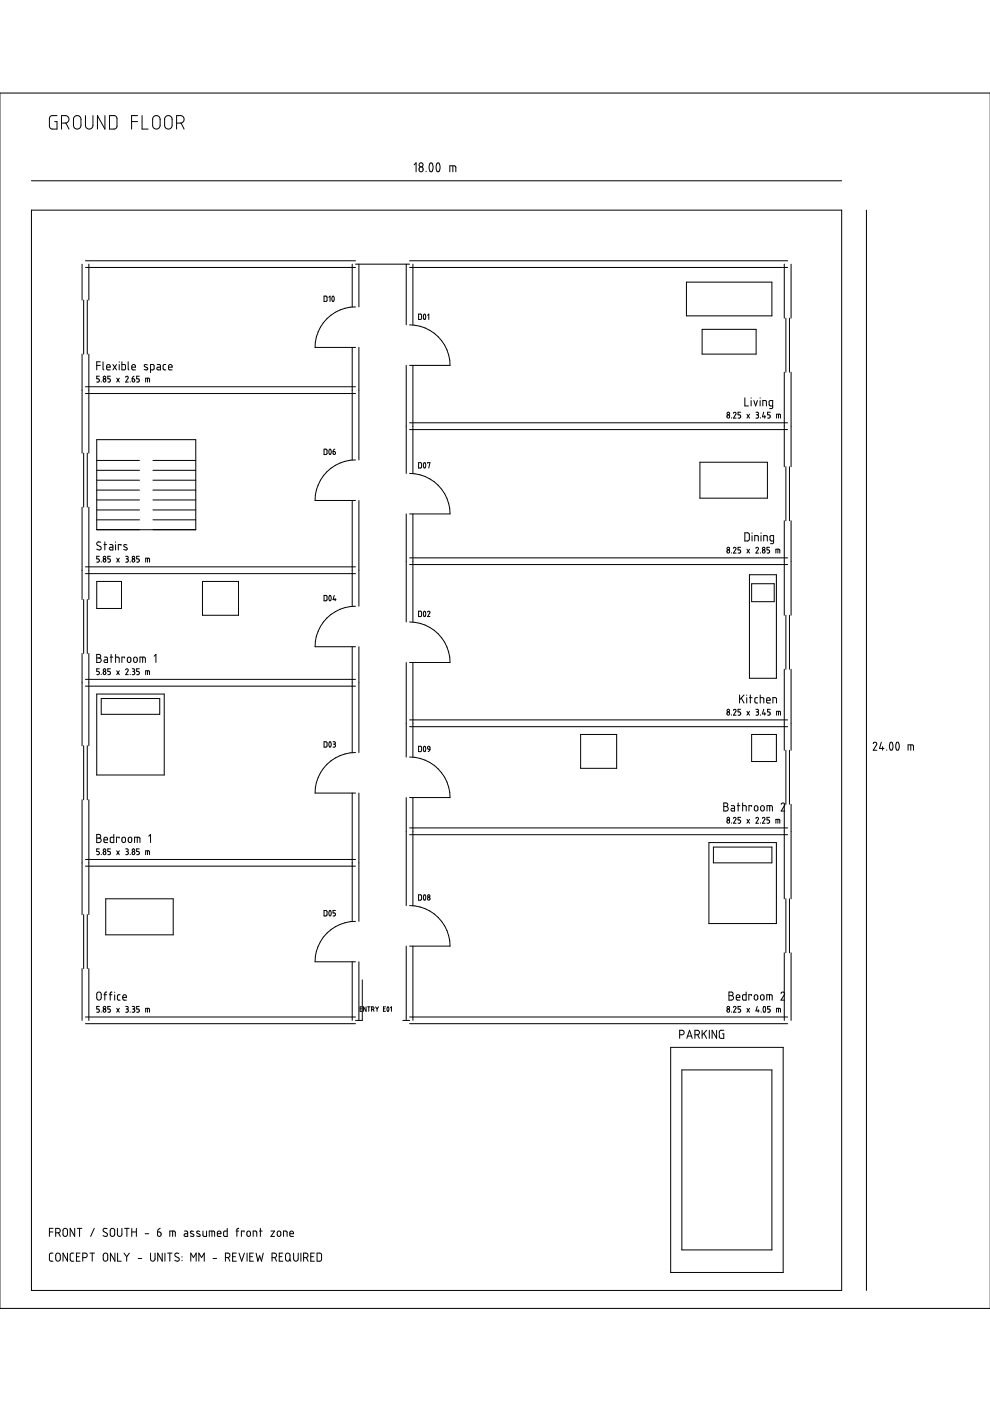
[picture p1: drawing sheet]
<svg xmlns="http://www.w3.org/2000/svg" width="210mm" height="297mm" viewBox="0 0 210 297" stroke-linecap="round" stroke-linejoin="round" font-family="sans-serif">
<g fill="none" stroke="#000" stroke-width=".21">
<path d="M0 19.7h210v257.7h-210zM6.7 38.3h171.8M12.1 24.5h-1.1l-.5 .4v1.9l.4 .5 1.2 .1v-1.6h-.5M13 26.1h.9l.5-.2 .2-.7-.3-.5-1.3-.2v2.9M14 26.1l.6 1.3M15.8 24.7l.4-.2h.4l.5 .6v1.7l-.5 .5h-.5l-.5-.4v-1.7zM18.1 24.5v2.3l.3 .4 .4 .2 .5-.2 .4-.3v-2.4M22.2 24.5v2.9l-1.5-2.9v2.9M23.2 24.5h1.1l.4 .3 .1 2-.4 .5-1.2 .1zM27.9 25.8h1.3M29.2 24.5h-1.3v2.9M30.1 24.5v2.9h1.3"/>
<path d="M32.5 24.8l.4-.3h.4l.6 .5 .1 1.6-.2 .4-.4 .3h-.5l-.5-.4v-1.7zM35.1 24.7l.8-.2 .6 .6v1.6l-.2 .4-.3 .2h-.6l-.5-.4v-1.7zM37.4 26.1h1.1l.3-.3 .2-.7-.2-.4-.4-.2h-1v2.9M38.4 26.1l.6 1.3M87.8 34.9l.4-.4v1.9M89 35.5l.3-.1 .4 .2v.5l-.2 .3h-.3l-.3-.1v-.6zM90.3 36.3v.1M91.2 34.6a.62 .62 0 0 1 .6 .8l-.1 .7a.35 .35 0 0 1-.4 .3 .35 .35 0 0 1-.3-.5v-.6zM92.7 34.6a.55 .55 0 0 1 .5 .2 .55 .55 0 0 1 .1 .6l-.1 .7a.35 .35 0 0 1-.4 .3 .35 .35 0 0 1-.3-.5v-.6zM95.4 36.4v-1.2h1.1l.1 1.2M96 35.2v1.2M6.7 44.6h171.8v229h-171.8z"/>
<path d="M17.4 56v7.6M18.1 56.7h57.3M18.1 55.3h57.3M18.8 56v7.6M74.7 56v9.1M75.4 56h11.4M76.1 56v9.1M86.1 56v12.9M86.8 56.7h80.2M86.8 55.3h80.2M87.5 56v12.9M145.5 59.8h18.2v7.2h-18.2z"/>
<path d="M166.3 56v11.5M167.7 56v11.5M183.7 44.6v229M17.4 75.1v21M17.7 63.6v11.5M18.5 63.6v11.5M18.8 75.1v21M20.5 77.5h.8M21.1 79.8h-.6v.5h.4l.2 .2-.2 .5h-.4M21.3 76.7h-.8v1.7M21.8 76.7v1.6l.2 .1M22.6 77.9h.8l-.2-.6h-.3l-.2 .1-.1 .8 .2 .2h.6"/>
<path d="M23.4 79.8h-.5v.5h.4l.1 .3-.1 .4h-.4M23.9 77.3l.8 1.1M24.7 77.3l-.8 1.1M25.3 76.7v.1M25.3 77.3v1.1M25.8 76.7v1.7h.7l.1-.2v-.8l-.8-.1M26.6 80a.28 .28 0 0 1 .4-.2 .28 .28 0 0 1 .2 .4l-.6 .8h.6M27.2 76.7v1.5l.2 .2M27.9 77.9h.8l-.1-.5h-.5l-.2 .7 .3 .3h.5M28.4 79.8l-.2 .1-.2 .4M29.5 79.8h-.5v.5l.5 .2-.1 .5h-.4M31.2 77.4l-.1-.1a.28 .28 0 0 0-.5 0 .28 .28 0 0 0 .1 .4l.5 .3a.33 .33 0 0 1 0 .5 .33 .33 0 0 1-.5-.1l-.1-.1"/>
<path d="M31.9 78.4l.7-.1v-1h-.7v1.7M33.3 77.3h.5l.2 .2v.9h-.5a.29 .29 0 0 1-.2-.3 .29 .29 0 0 1 .2-.2h.5M35.2 77.3h-.4l-.2 .2v.8l.6 .1M35.7 77.9h.8l-.2-.6h-.3l-.2 .1-.1 .8 .2 .2h.6M68.7 62.8h.5l.1 .2v.7l-.2 .2h-.4zM69.7 63l.3-.2v1.1M70.5 62.8l.3 .1 .1 .6a.29 .29 0 0 1-.3 .4 .29 .29 0 0 1-.2-.4zM74.7 73.7v23.8M75.4 65.1a8.6 8.6 0 0 0-8.6 8.6h8.6M76.1 73.7v23.8M86.1 77.5v22.9M86.8 68.9a8.6 8.6 0 0 1 8.6 8.6h-8.6"/>
<path d="M87.5 77.5v22.9M88.8 66.6h.4l.2 .2v.7l-.2 .2h-.4zM89.9 66.7a.52 .52 0 0 1 .3 .7 .25 .25 0 0 1-.3 .3 .25 .25 0 0 1-.1-.3zM90.7 66.8l.2-.2v1.1M148.9 69.8h11.4v5.3h-11.4zM166.3 78.9v20.1M166.6 67.5v11.4M167.4 67.5v11.4M167.7 78.9v20.1M17.7 96.1v11.4M18.1 83.4h57.3M18.1 82h57.3"/>
<path d="M18.5 96.1v11.4M20.5 93.2h21v19.1h-21zM20.5 99.7h9.1M20.5 97.6h9.1M21.5 80.9v.1M24.7 80.2l.6 .8M25.3 80.2l-.6 .8M27.6 80.9v.1M28 80.3l.5 .1 .1 .3a.28 .28 0 0 1-.3 .3 .28 .28 0 0 1-.3-.3zM30.9 81v-.8h.7l.1 .8M31.3 80.2v.8M32.4 99.7h9.1"/>
<path d="M32.4 97.6h9.1M68.7 95.2h.5l.1 .2v.8l-.2 .2h-.4zM69.9 95.2l.2 .2 .1 .5a.29 .29 0 0 1-.3 .5 .29 .29 0 0 1-.2-.5zM70.6 95.7l.4 .1 .1 .3a.25 .25 0 0 1-.2 .3 .25 .25 0 0 1-.3-.3zM71 95.2l-.3 .2-.1 .3M75.4 97.5a8.6 8.6 0 0 0-8.6 8.6h8.6M86.8 91.1h80.2M86.8 89.6h80.2M88.8 98.1h.4l.2 .2v.7l-.2 .2h-.4zM89.9 98.1a.52 .52 0 0 1 .3 .8 .25 .25 0 0 1-.3 .3 .25 .25 0 0 1-.1-.4zM90.7 98.2v-.1h.5l-.3 1.1M148.4 98h14.3v7.6h-14.3z"/>
<path d="M155.1 88.6h.1M155.5 87.6a.28 .28 0 0 1 .4-.2 .28 .28 0 0 1 .1 .4l-.5 .8h.6M157 87.4h-.5v.5h.3l.2 .3v.4h-.5M157.9 84.3v1.8h.8M158.4 87.8l.5 .8M158.9 87.8l-.5 .8M159.3 84.3v.1M159.3 84.9v1.2M159.8 84.9l.4 1.2 .4-1.2M160.3 87.4h.2a.28 .28 0 0 1 .3 .3 .28 .28 0 0 1-.3 .2M160.4 87.9h.1M160.5 87.9l.3 .2v.3l-.2 .2h-.3"/>
<path d="M161.2 84.3v.1M161.2 84.9v1.2M161.2 88.6h.1M161.7 86.1v-1.2l.7 .1 .1 1.1M161.9 87.4l-.3 1h.7M162.1 88.1v.5M163.3 87.4h-.5v.5h.3l.2 .3-.1 .4h-.4M163.8 86.1l-.6-.1-.1-.8 .1-.2 .6-.1v1.5l-.1 .2h-.5M164.7 88.6v-.8l.7 .1 .1 .7M165.1 87.8v.8M166.6 99v11.4M167.4 99v11.4"/>
<path d="M17.4 107.5v19.6M18.8 107.5v19.6M20.5 110.2h9.1M20.5 108.1h9.1M20.5 106h9.1M20.5 103.9h9.1M20.5 101.8h9.1M21.1 117.9h-.6v.6h.3l.3 .2-.1 .4-.5 .1M21.4 115l-.7-.1-.2 .4 .2 .3 .7 .4v.4l-.4 .2-.5-.2M21.5 119.1v.1M22 115.5h.6M22.2 114.9v1.7"/>
<path d="M23.3 115.5h.4l.2 .2v.9h-.4a.29 .29 0 0 1-.3-.3 .29 .29 0 0 1 .3-.3h.4M23.4 117.9h-.5v.6h.3l.2 .3-.1 .3-.4 .1M24.5 114.9v.1M24.5 115.5v1.1M24.7 118.3l.6 .9M25.3 118.3l-.6 .9M25.7 115.7v-.2h-.6v1.1M26.6 117.9h.3a.28 .28 0 0 1 .3 .3 .28 .28 0 0 1-.3 .3M26.8 118.5h.1M26.9 115.5h-.2a.27 .27 0 0 0-.4 0 .27 .27 0 0 0 .1 .4l.5 .2a.33 .33 0 0 1-.1 .5 .33 .33 0 0 1-.4-.1h-.2M26.9 118.5l.3 .2v.3l-.6 .2M27.6 119.1v.1"/>
<path d="M29.5 117.9h-.5v.6h.3l.2 .2-.1 .4-.4 .1M30.9 119.2v-.9l.7 .1 .1 .8M31.3 118.3v.9M32.4 110.2h9.1M32.4 108.1h9.1M32.4 106h9.1M32.4 103.9h9.1M32.4 101.8h9.1M74.7 106.1v22.4M76.1 106.1v22.4M86.1 109v22.9M86.8 119.7h80.2"/>
<path d="M86.8 118.3h80.2M86.8 100.4a8.6 8.6 0 0 1 8.6 8.6h-8.6M87.5 109v22.9M155.1 117.2v.1M155.5 116.2a.27 .27 0 0 1 .4-.2 .27 .27 0 0 1 .1 .4l-.5 .9h.6M157 116h-.5v.6h.4l.1 .2v.4l-.5 .1M157.9 113h.8l.2 .2v1.2l-.3 .3h-.7zM158.4 116.4l.5 .9M158.9 116.4l-.5 .9M159.4 113v.1M159.4 113.6v1.1M160 114.7v-1.1l.7 .1 .1 1"/>
<path d="M160.3 116.2a.27 .27 0 0 1 .3-.2 .27 .27 0 0 1 .2 .4l-.5 .9h.5M161.2 117.2v.1M161.4 113v.1M161.4 113.6v1.1M161.9 114.7v-1.1l.7 .1 .1 1M163.2 116h-.6v.6h.4l.2 .3-.1 .3-.5 .1M164 114.7l-.7-.1v-.8l.1-.2h.6v1.4l-.2 .3h-.4M164.5 117.3v-.9l.8 .1v.8M164.9 116.4v.9M166.3 110.4v20.1M167.7 110.4v20.1M17.4 138.6v19.5"/>
<path d="M17.7 127.1v11.5M18.1 121.6h57.3M18.1 120.2h57.3M18.5 127.1v11.5M18.8 138.6v19.5M20.5 138.7h.6l.2 .3v.3l-.3 .2 .3 .1 .2 .3-.4 .5-.6 .1zM20.5 123.3h5.3v5.7h-5.3zM20.5 139.5h.5M22.1 139.3h.5l.2 .3v.9h-.5a.29 .29 0 0 1-.3-.3 .29 .29 0 0 1 .3-.3h.5M23.4 139.3h.5M23.6 138.7v1.8M24.5 139.3l.7 .1 .1 1.1"/>
<path d="M24.5 138.7v1.8M26.4 139.5v-.2h-.6v1.2M27.1 139.5l.2-.2 .4 .2v.7l-.1 .2-.3 .1-.3-.2zM28.4 139.4l.4-.1 .2 .2 .1 .6-.2 .3-.3 .1-.2-.2zM30.2 139.3v1.2M32.7 139.1l.4-.4v1.8M42.9 123.3h7.7v7.2h-7.7zM68.7 126.2l.5 .1 .1 .1v.8l-.1 .2h-.5zM69.8 126.3a.5 .5 0 0 1 .4 .7 .27 .27 0 0 1-.3 .4 .27 .27 0 0 1-.2-.4zM70.9 126.2l-.3 .9h.6M71.1 126.9v.5M74.7 137.1v22.5"/>
<path d="M75.4 128.5a8.6 8.6 0 0 0-8.6 8.6h8.6M76.1 137.1v22.5M86.8 131.9a8.6 8.6 0 0 1 8.6 8.6h-8.6M88.8 129.6h.4l.2 .2v.7l-.2 .2h-.4zM89.9 129.6a.52 .52 0 0 1 .3 .8 .25 .25 0 0 1-.3 .3 .25 .25 0 0 1-.1-.4zM90.7 129.8a.25 .25 0 0 1 .3-.2 .25 .25 0 0 1 .1 .4l-.4 .7h.5M158.9 121.9h5.7v21.9h-5.7zM159.4 123.8h4.7v3.8h-4.7zM166.6 130.5v11.4M167.4 130.5v11.4M17.7 158.1v11.5M18.1 145.5h57.3"/>
<path d="M18.1 144h57.3M18.5 158.1v11.5M20.5 147.2h14.3v17.1h-14.3zM21.1 141.8h-.6v.5h.3l.3 .3-.1 .4h-.5M21.5 148.1h12.4v3.3h-12.4zM21.5 143h.1M23.4 141.8h-.5v.5h.3l.2 .3-.1 .4h-.4M24.7 142.2l.6 .8M25.3 142.2l-.6 .8M26.6 142a.28 .28 0 0 1 .4-.2 .28 .28 0 0 1 .2 .4l-.6 .8h.6M27.6 143h.1M28 141.8h.3a.28 .28 0 0 1 .3 .3 .28 .28 0 0 1-.3 .2"/>
<path d="M28.2 142.3h.1M28.3 142.3l.2 .2 .1 .3-.3 .2h-.3M29.5 141.8h-.5v.5h.3l.2 .2v.4l-.5 .1M29.7 140.5v-1.2l1 .1 .1 1.1M30.9 143v-.8l.7 .1 .1 .7M31.3 142.2v.8M68.7 157.3h.5l.1 .2v.7l-.2 .2h-.4zM69.9 157.3l.2 .1 .1 .6a.28 .28 0 0 1-.2 .4 .28 .28 0 0 1-.3-.4zM70.6 157.3h.3a.25 .25 0 0 1 .2 .2 .25 .25 0 0 1-.2 .3M70.7 157.8h.2M70.9 157.8l.2 .1v.3l-.5 .2M75.4 159.6a8.6 8.6 0 0 0-8.6 8.5h8.6"/>
<path d="M86.1 140.5v20M86.8 154.1h80.2M86.8 152.6h80.2M87.5 140.5v20M88.8 158.2h.4l.2 .2v.7l-.2 .3h-.4zM89.9 158.2l.3 .1 .1 .6a.29 .29 0 0 1-.3 .5 .28 .28 0 0 1-.2-.5zM90.7 158.3h.4l.1 .6-.5-.2zM91.2 158.9l-.4 .5M123.1 155.7h7.6v7.2h-7.6zM155.1 151.6h.1M155.5 150.6a.28 .28 0 0 1 .4-.2 .28 .28 0 0 1 .1 .4l-.5 .8h.6M156.8 147.3v1.8"/>
<path d="M157 150.4h-.5v.5h.3l.2 .3v.4h-.5M157.2 148l.6 1.1M157.8 147.3l-1 1.1M158.3 147.3v.1M158.3 147.9v1.2M158.4 150.8l.5 .8M158.9 147.9h.6M158.9 150.8l-.5 .8M159.1 147.3v1.8M159.4 155.7h5.2v5.8h-5.2zM160.3 150.4h.2a.28 .28 0 0 1 .3 .3 .28 .28 0 0 1-.3 .2M160.4 150.9h.1"/>
<path d="M160.5 150.9l.3 .2v.3l-.2 .2h-.3M160.6 147.9h-.3l-.3 .3 .1 .7 .5 .2M161.2 147.9h.5l.2 .2v1M161.2 147.3v1.8M161.2 151.6h.1M161.9 150.4l-.3 1h.7M162.1 151.1v.5M162.5 148.5h.8l-.1-.5-.4-.1-.2 .1-.1 .8 .2 .2 .6 .1M163.3 150.4h-.5v.5h.3l.2 .3-.1 .4h-.4M163.9 149.1v-1.2h.5l.2 .2v1M164.7 151.6v-.8l.7 .1 .1 .7M165.1 150.8v.8"/>
<path d="M166.3 141.9v17.2M166.6 159.1v11.4M167.4 159.1v11.4M167.7 141.9v17.2M185.1 157.6a.39 .39 0 0 1 .5-.2 .39 .39 0 0 1 .3 .5l-.8 1.2h.8M186.9 157.4l-.4 1.3h.9M187.1 158.3v.8M188 159v.1M188.8 157.4a.5 .5 0 0 1 .5 .7v.6a.35 .35 0 0 1-.4 .4 .35 .35 0 0 1-.3-.5v-.5zM190.1 157.5a.45 .45 0 0 1 .5 .1 .45 .45 0 0 1 .1 .5l-.1 .6a.35 .35 0 0 1-.4 .3 .35 .35 0 0 1-.3-.5zM192.5 159.1v-1.2l1.1 .1 .1 1.1M193.1 157.9v1.2"/>
<path d="M17.4 169.6v24.3M18.8 169.6v24.3M20.5 176.9l.7 .1 .1 .1v.4l-.3 .2 .4 .2 .1 .3-.4 .4h-.6zM20.5 177.7h.5M21.1 180h-.6v.5l.4 .1 .2 .2-.1 .3-.5 .1M22 178.1h.8l-.2-.6h-.3l-.2 .2-.1 .7 .2 .2h.6M23.4 180h-.5v.5l.4 .1 .1 .2-.1 .3-.4 .1M24.1 176.9v1.7h-.6l-.1-.2v-.8l.7-.1M25.3 177.7v-.2h-.6v1.1M25.9 177.7l.2-.2 .4 .1 .1 .8-.2 .2-.5-.1zM26.6 180h.3a.28 .28 0 0 1 .3 .3 .28 .28 0 0 1-.3 .2M27.2 177.7l.3-.2 .4 .1v.8l-.1 .2-.5-.1z"/>
<path d="M28.5 178.6v-1.1l1.1 .1 .1 1M29.1 177.5v1.1M29.5 180h-.5v.5l.4 .1 .1 .1-.1 .5h-.4M31.5 177.3l.4-.4v1.7M74.7 168.1v27.2M76.1 168.1v27.2M86.1 169.1v22.9M86.8 177h80.2M86.8 175.5h80.2M86.8 160.5a8.6 8.6 0 0 1 8.6 8.6h-8.6M87.5 169.1v22.9M150.3 178.6h14.3v17.2h-14.3z"/>
<path d="M151.3 179.6h12.4v3.3h-12.4zM153.5 170.2h.5l.3 .3-.1 .3-.3 .2 .4 .1 .1 .3-.3 .5-.6 .1zM153.5 171h.4M155.1 170.8h.4l.2 .2v1h-.4a.29 .29 0 0 1-.3-.3 .29 .29 0 0 1 .3-.3h.4M155.1 174.5h.1M155.5 173.5a.28 .28 0 0 1 .4-.2 .28 .28 0 0 1 .1 .4l-.5 .8h.6M156.3 170.8h.6M156.5 170.2v1.8M157 173.3h-.5v.5h.3l.2 .3v.4h-.5M157.5 170.8l.7 .1v1.1M157.5 170.2v1.8M158.4 173.7l.5 .8"/>
<path d="M158.9 173.7l-.5 .8M159.4 171v-.2h-.6v1.2M160.1 170.9l.3-.1 .3 .2v.7l-.3 .3-.4-.3zM160.3 173.5a.28 .28 0 0 1 .4-.2 .28 .28 0 0 1 .1 .4l-.5 .8h.5M161.2 174.5h.1M161.4 170.9l.4-.1 .2 .3v.6l-.3 .3-.4-.3zM161.6 173.5a.28 .28 0 0 1 .4-.2 .28 .28 0 0 1 .2 .4l-.6 .8h.6M162.6 172v-1.2l1.1 .1 .1 1.1M163.2 173.3h-.6v.5l.4 .1 .2 .2-.1 .4h-.5M163.2 170.8v1.2M164.5 174.5v-.8l.8 .1v.7M164.9 173.7v.8"/>
<path d="M165.6 170.5l.3-.3 .2 .1a.35 .35 0 0 1 .2 .5l-.7 1.2h.8M166.3 170.5v20.1M167.7 170.5v20.1M17.7 193.9v11.5M18.1 183.6h57.3M18.1 182.2h57.3M18.5 193.9v11.5M21.5 181.1v.1M22.4 190.6h14.3v7.6h-14.3zM24.7 180.4l.6 .8M25.3 180.4l-.6 .8M26.8 180.5h.1"/>
<path d="M26.9 180.5l.3 .3v.2l-.2 .2h-.4M27.6 181.1v.1M30.9 181.2v-.8h.7l.1 .8M31.3 180.4v.8M68.7 193l.5 .1 .1 .2v.7l-.1 .2h-.5zM69.8 193.1a.5 .5 0 0 1 .4 .8 .25 .25 0 0 1-.3 .3 .25 .25 0 0 1-.2-.4zM71.1 193h-.5v.6h.4l.1 .2v.3l-.5 .1M75.4 195.3a8.6 8.6 0 0 0-8.6 8.6h8.6M86.8 192a8.6 8.6 0 0 1 8.6 8.6h-8.6M88.8 189.7h.4l.2 .2v.7l-.2 .3h-.4zM89.9 189.7l.3 .1 .1 .6a.29 .29 0 0 1-.3 .5 .28 .28 0 0 1-.2-.5zM166.6 190.6v11.4"/>
<path d="M167.4 190.6v11.4M17.4 205.4v10.9M18.1 217h57.3M18.1 215.6h57.3M18.8 205.4v10.9M20.7 210.4l.4-.1 .4 .4-.1 1-.3 .3h-.4l-.2-.3v-1zM21.1 213.4h-.6v.5l.4 .1 .2 .2-.1 .3-.5 .1M21.5 214.5v.1M22 210.9h.6M22.6 210.3l-.4 .2v1.5M23.2 210.9h.5M23.4 213.4h-.5v.5l.4 .1 .1 .2-.1 .3-.4 .1"/>
<path d="M23.7 210.3l-.3 .2v1.5M24.3 210.3v.1M24.3 210.9v1.1M24.7 213.8l.6 .8M25.3 213.8l-.6 .8M25.5 210.9h-.4l-.2 .3 .1 .7 .5 .1M26 211.5h.8l-.1-.5-.3-.1-.3 .2-.1 .7 .2 .2h.6M26.6 213.4h.3a.28 .28 0 0 1 .3 .3 .28 .28 0 0 1-.3 .2M26.8 213.9h.1M26.9 213.9l.3 .2v.3l-.2 .2h-.4M27.6 214.5v.1M28 213.4h.3a.28 .28 0 0 1 .3 .3 .28 .28 0 0 1-.3 .2"/>
<path d="M28.2 213.9h.1M28.3 213.9l.2 .1 .1 .4-.2 .2h-.4M29.5 213.4h-.5v.5l.4 .1 .1 .1-.1 .5h-.4M30.9 214.6v-.8h.7l.1 .8M31.3 213.8v.8M74.7 203.9v12.4M76.1 203.9v12.4M76.3 213.9h.4M76.8 213.5h-.5v.9h.5M76.8 207.8v8.5h-1.4M77.6 213.5v.9l-.5-.9v.9M77.9 213.5h.6"/>
<path d="M78.2 213.5v.9M78.8 214h.2a.26 .26 0 0 0 .3-.3 .26 .26 0 0 0-.3-.2h-.2v.9M79.1 214l.2 .4M79.6 213.5l.3 .4M79.9 213.9v.5M80.3 213.5l-.4 .4M81.3 213.9h.3M81.7 213.5h-.4v.9h.4M82.1 213.5l.3 .1 .1 .4a.27 .27 0 0 1-.1 .4 .27 .27 0 0 1-.4-.1 .27 .27 0 0 1 0-.3zM82.8 213.7l.2-.2v.9M85.4 216.3h1.4M86.1 200.6v15.7"/>
<path d="M86.8 217h80.2M86.8 215.6h80.2M87.5 200.6v15.7M144.1 219.4h.6l.2-.2 .2-.3-.3-.4-.7-.1v1.8M145.8 219.7h.8M147.3 219.4l.8-.1 .2-.3-.1-.3-.3-.3h-.6v1.8M147.9 219.4l.4 .8M148.9 218.4v1.8M149.2 219.1l.6 1.1M149.8 218.4l-.9 1.1M150.4 218.4v1.8M151.9 218.4v1.8l-.9-1.8v1.8"/>
<path d="M153.5 218.4h-.7l-.3 .3v1.2l.2 .2 .8 .1v-1h-.3M154.6 210.3h.6l.2 .2v.4l-.4 .2 .5 .3v.4l-.2 .2h-.7zM154.6 211.1h.4M155.1 214.5v.1M155.5 213.6a.27 .27 0 0 1 .4-.2 .27 .27 0 0 1 .1 .4l-.5 .8h.6M156.1 211.5h.8l-.1-.5-.4-.1-.2 .1-.1 .8 .2 .2h.6M157 213.4h-.5v.5l.4 .1 .1 .2v.3l-.5 .1M158.2 210.3v1.7h-.6l-.2-.2 .1-.8 .7-.1M158.4 213.8l.5 .8M158.9 213.8l-.5 .8M159.3 211.1v-.2h-.5v1.1M160 211l.4-.1 .3 .3v.6l-.3 .2h-.3l-.2-.2z"/>
<path d="M160.5 213.4l-.2 .9h.7M160.8 214.1v.5M161.3 211l.4-.1 .3 .3v.6l-.2 .2h-.3l-.2-.2zM161.4 214.5v.1M161.9 213.4a.54 .54 0 0 1 .4 .9 .27 .27 0 0 1-.4 .3 .27 .27 0 0 1-.1-.4zM162.6 212v-1.1l1.1 .1v1M163.2 210.9v1.1M163.3 213.4h-.5v.5l.4 .1 .1 .2-.1 .4h-.4M164.7 214.6v-.8h.7l.1 .8M165.1 213.8v.8M165.6 210.6l.3-.3 .4 .2v.3l-.7 1.2h.7M166.3 202v14.3"/>
<path d="M167.7 202v14.3M142.2 222.1h23.9v47.7h-23.9zM144.6 226.8h19.1v38.2h-19.1zM145.6 220.2l.6-1.8 .6 1.8M10.5 261.2h.7M11.2 265.7h-.5l-.2 .3v1.2l.2 .2h.5M11.2 260.4h-.7v1.7M11.8 261.4h.6l.3-.2 .1-.3-.2-.4-.8-.1v1.7M11.9 265.8l.5-.1 .4 .3v1.1l-.4 .3-.4-.1-.2-.3zM12.4 261.4l.4 .7M13.4 260.6l.5-.2 .4 .3v1l-.2 .4h-.4l-.3-.3zM14.3 265.7v1.7l-.9-1.7v1.7"/>
<path d="M15.6 265.7h-.6l-.1 .3v1.2l.3 .2h.4M15.8 260.4v1.7l-.9-1.7v1.7M16.2 266.4h.6M16.4 260.4h1M16.9 260.4v1.7M17 265.7h-.8v1.7h.8M17.5 266.6h.8l.2-.4-.1-.3-.3-.2h-.6v1.7M19.1 265.7h.9M19.6 265.7v1.7M20 260.4l-.8 1.7M22 265.8l.5-.1 .3 .3v1l-.3 .4h-.3l-.3-.3v-1zM22.7 260.5h-.7l-.2 .4 .2 .2 .7 .4v.5l-.4 .1-.5-.1"/>
<path d="M23.5 260.6l.5-.2 .3 .3v1.1l-.2 .3h-.4l-.3-.3v-1zM24.4 265.7v1.7l-1-1.7v1.7M24.9 260.4v1.3l.1 .3 .3 .1h.3l.2-.2v-1.5M24.9 265.7v1.7h.8M26.3 265.7l.6 .7M26.4 260.4h1M26.9 266.4v1M26.9 260.4v1.7M27.4 265.7l-.5 .7M27.9 261.2h1M27.9 260.4v1.7M28.9 260.4v1.7"/>
<path d="M29.3 266.8h.8M30.8 261.6h.7M31.9 265.7v1.3l.4 .4 .6-.3v-1.4M33.4 261.2h.5l.2 .2-.1 .6-.3 .1-.2-.1zM34 260.4l-.5 .3-.1 .5M34.4 265.7v1.7l-1-1.7v1.7M35 265.7v1.7M35.5 265.7h1M36 262.1v-1.1l1.1 .1 .1 1M36 265.7v1.7M36.6 261v1.1M37.9 265.8l-.6-.1-.2 .4 .1 .3 .8 .4v.4l-.5 .2-.4-.2"/>
<path d="M38.6 266.4v.1M38.6 267.2v.1M39.1 261h.5l.2 .3v.8h-.5a.29 .29 0 0 1-.3-.2 .29 .29 0 0 1 .3-.3h.5M40.4 267.4v-1.7l.6 .9 .6-.9v1.7M41 261.1l-.2-.1a.26 .26 0 0 0-.4 .1 .26 .26 0 0 0 .1 .4l.5 .2a.32 .32 0 0 1-.1 .5 .32 .32 0 0 1-.4-.1l-.1-.1M42.2 267.4v-1.7l.5 .9 .6-.9v1.7M42.4 261.1l-.3-.1a.26 .26 0 0 0-.4 .1 .26 .26 0 0 0 .1 .4l.5 .2a.32 .32 0 0 1 0 .5 .32 .32 0 0 1-.5-.1l-.1-.1M43 261v.9l.2 .2h.6v-1.1M44.4 262.1v-1.1l1 .1 .1 1M44.9 261v1.1M45.2 266.8h.7M46.1 261.6h.7l-.1-.5-.3-.1-.2 .1-.1 .8 .2 .2h.5"/>
<path d="M47.8 266.6h.5l.4-.2v-.3l-.1-.3-.8-.1v1.7M48.2 260.4v1.7h-.7v-1l.7-.1M48.4 266.6l.3 .8M49.3 266.4h.6M50 261h.6M50.1 265.7h-.8v1.7h.8M50.6 260.4l-.4 .3v1.4M50.7 265.7l.5 1.7 .6-1.7M51.8 261.2v-.2h-.6v1.1M52.4 265.7v1.7M52.4 261.1l.4-.1 .3 .3v.6l-.3 .2-.4-.2zM53 266.4h.5"/>
<path d="M53.7 262.1v-1.1l.7 .1v1M53.7 265.7h-.7v1.7h.7M54.3 265.7l.4 1.7 .4-1.1 .3 1.1 .4-1.7M55 261h.6M55.2 260.4v1.7M57.4 261h.8l-.8 1.1h.8M57.7 266.6h.7l.2-.4v-.3l-.3-.2h-.6v1.7M58.3 266.6l.3 .8M58.9 261.1l.3-.1 .3 .3v.6l-.3 .2-.4-.2zM59.2 266.4h.6M60 265.7h-.8v1.7h.8M60.1 262.1v-1.1l.7 .1 .1 1"/>
<path d="M60.7 265.8l.4-.1 .4 .3v1l-.3 .4h-.3l-.3-.3-.1-1zM61.3 267l.4 .4M61.4 261.6h.8l-.1-.5-.3-.1-.3 .1-.1 .8 .3 .2h.5M62.3 265.7v1.3l.4 .4 .5-.3v-1.4M63.8 265.7v1.7M64.4 266.6l.8-.1 .1-.4-.2-.3-.7-.1v1.7M64.9 266.6l.4 .8M65.9 266.4h.6M66.7 265.7h-.8v1.7h.8M67.2 265.7h.7l.3 .3v1.1l-.3 .3h-.7z"/>
<circle cx="89.3" cy="34.9" r=".42"/>
<circle cx="22.1" cy="80.7" r=".32"/>
<circle cx="22.2" cy="80" r=".28"/>
<circle cx="154.4" cy="88.3" r=".32"/>
<circle cx="154.4" cy="87.7" r=".27"/>
<circle cx="22.1" cy="118.8" r=".32"/>
<circle cx="22.2" cy="118.2" r=".28"/>
<circle cx="28.3" cy="118.8" r=".32"/>
<circle cx="28.3" cy="118.2" r=".28"/>
<circle cx="154.4" cy="116.9" r=".32"/>
<circle cx="154.4" cy="116.3" r=".27"/>
<circle cx="161.9" cy="116.9" r=".32"/>
<circle cx="161.9" cy="116.3" r=".27"/>
<circle cx="22.1" cy="142.7" r=".32"/>
<circle cx="22.2" cy="142.1" r=".28"/>
<circle cx="154.4" cy="151.3" r=".32"/>
<circle cx="154.4" cy="150.7" r=".27"/>
<circle cx="154.4" cy="174.2" r=".32"/>
<circle cx="154.4" cy="173.6" r=".27"/>
<circle cx="22.1" cy="180.9" r=".32"/>
<circle cx="22.2" cy="180.3" r=".28"/>
<circle cx="28.3" cy="180.9" r=".32"/>
<circle cx="28.3" cy="180.3" r=".28"/>
<circle cx="90.9" cy="190.5" r=".3"/>
<circle cx="90.9" cy="190" r=".26"/>
<circle cx="22.1" cy="214.3" r=".32"/>
<circle cx="22.2" cy="213.7" r=".28"/>
<circle cx="154.4" cy="214.3" r=".32"/>
<circle cx="154.4" cy="213.7" r=".27"/>
</g>
</svg>
